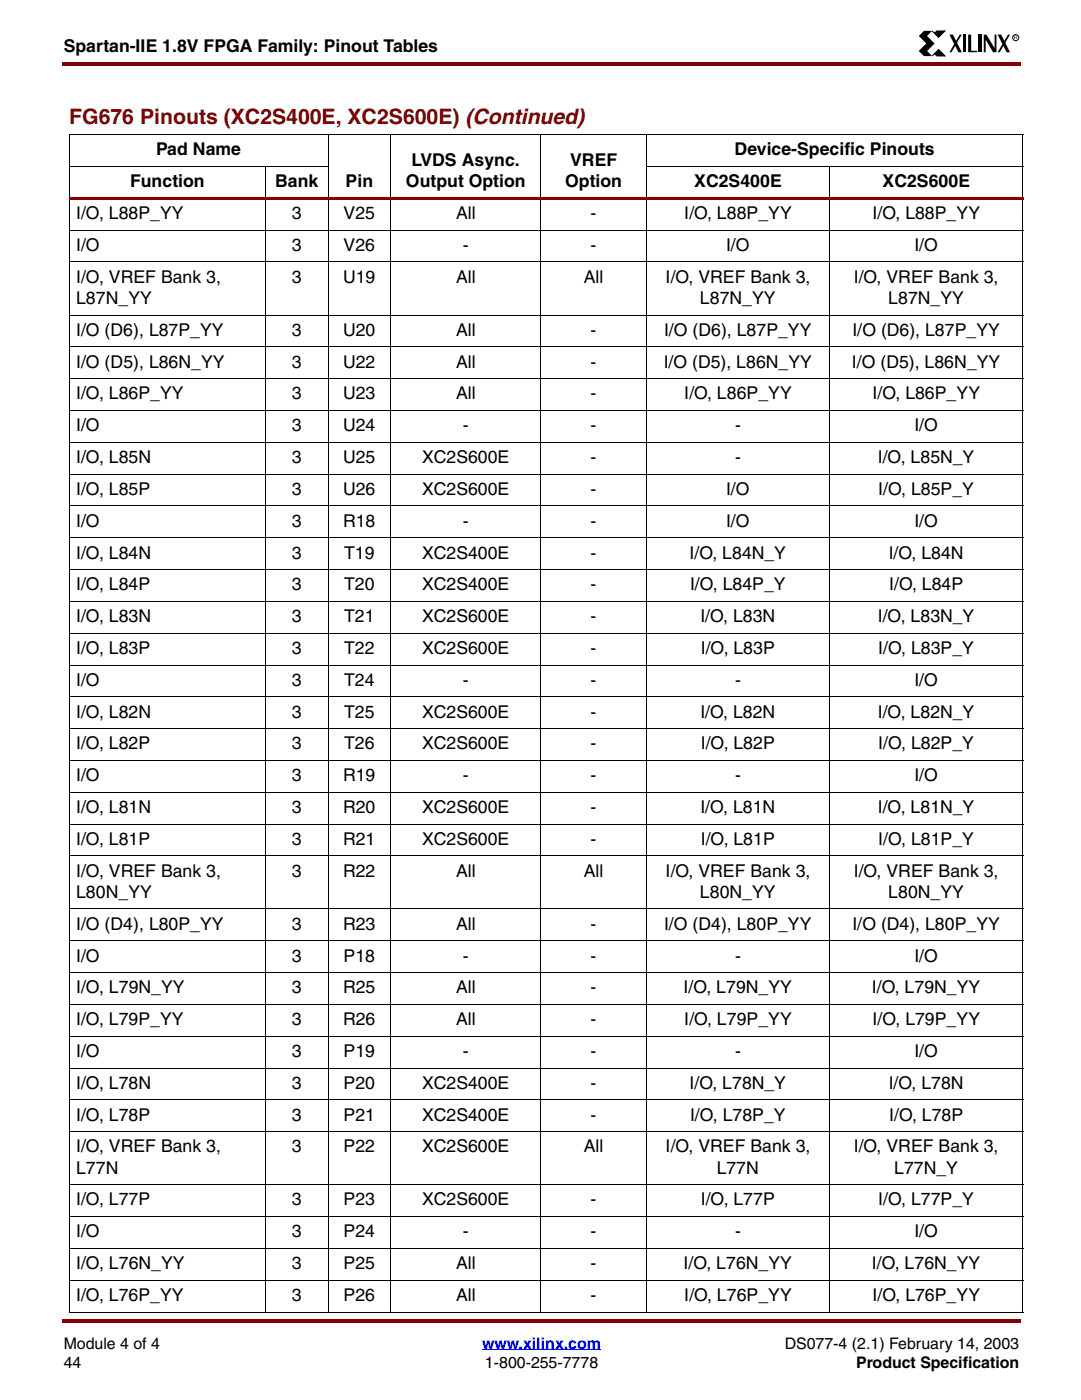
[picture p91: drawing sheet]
<svg xmlns="http://www.w3.org/2000/svg" width="216mm" height="279mm" viewBox="0 0 216 279" stroke-linecap="round" stroke-linejoin="round" font-family="sans-serif">
<defs><g id="words">
<text font-size="4.2" fill="#850000" x="13.8" y="24.8">FG676 Pinouts (XC2S400E, XC2S600E) (Continued)</text>
<g font-size="3.5">
<text x="12.7" y="10.5">Spartan-IIE 1.8V FPGA Family: Pinout Tables</text>
<text x="31.1" y="31">Pad Name</text>
<text x="82.1" y="33.1">LVDS Async.</text>
<text x="113.7" y="33.1">VREF</text>
<text x="146.5" y="31">Device-Specific Pinouts</text>
<text x="26" y="37.4">Function</text>
<text x="54.9" y="37.4">Bank</text>
<text x="68.9" y="37.4">Pin</text>
<text x="80.9" y="37.4">Output Option</text>
<text x="112.7" y="37.4">Option</text>
<text x="138.4" y="37.4">XC2S400E</text>
<text x="176" y="37.4">XC2S600E</text>
<text x="15.2" y="43.7">I/O, L88P_YY</text>
<text x="58.2" y="43.7">3</text>
<text x="68.5" y="43.7">V25</text>
<text x="90.9" y="43.7">All</text>
<text x="117.8" y="43.7">-</text>
<text x="136.4" y="43.7">I/O, L88P_YY</text>
<text x="174" y="43.7">I/O, L88P_YY</text>
<text x="15.2" y="50.1">I/O</text>
<text x="58.2" y="50.1">3</text>
<text x="68.5" y="50.1">V26</text>
<text x="92.3" y="50.1">-</text>
<text x="117.8" y="50.1">-</text>
<text x="144.8" y="50.1">I/O</text>
<text x="182.3" y="50.1">I/O</text>
<text x="15.2" y="56.4">I/O, VREF Bank 3,</text>
<text x="58.2" y="56.4">3</text>
<text x="68.4" y="56.4">U19</text>
<text x="90.9" y="56.4">All</text>
<text x="116.4" y="56.4">All</text>
<text x="132.7" y="56.4">I/O, VREF Bank 3,</text>
<text x="170.3" y="56.4">I/O, VREF Bank 3,</text>
<text x="15.2" y="60.7">L87N_YY</text>
<text x="139.6" y="60.7">L87N_YY</text>
<text x="177.1" y="60.7">L87N_YY</text>
<text x="15.2" y="67">I/O (D6), L87P_YY</text>
<text x="58.2" y="67">3</text>
<text x="68.4" y="67">U20</text>
<text x="90.9" y="67">All</text>
<text x="117.8" y="67">-</text>
<text x="132.4" y="67">I/O (D6), L87P_YY</text>
<text x="170" y="67">I/O (D6), L87P_YY</text>
<text x="15.2" y="73.4">I/O (D5), L86N_YY</text>
<text x="58.2" y="73.4">3</text>
<text x="68.4" y="73.4">U22</text>
<text x="90.9" y="73.4">All</text>
<text x="117.8" y="73.4">-</text>
<text x="132.3" y="73.4">I/O (D5), L86N_YY</text>
<text x="169.9" y="73.4">I/O (D5), L86N_YY</text>
<text x="15.2" y="79.7">I/O, L86P_YY</text>
<text x="58.2" y="79.7">3</text>
<text x="68.4" y="79.7">U23</text>
<text x="90.9" y="79.7">All</text>
<text x="117.8" y="79.7">-</text>
<text x="136.4" y="79.7">I/O, L86P_YY</text>
<text x="174" y="79.7">I/O, L86P_YY</text>
<text x="15.2" y="86.1">I/O</text>
<text x="58.2" y="86.1">3</text>
<text x="68.4" y="86.1">U24</text>
<text x="92.3" y="86.1">-</text>
<text x="117.8" y="86.1">-</text>
<text x="146.6" y="86.1">-</text>
<text x="182.3" y="86.1">I/O</text>
<text x="15.2" y="92.4">I/O, L85N</text>
<text x="58.2" y="92.4">3</text>
<text x="68.4" y="92.4">U25</text>
<text x="84.2" y="92.4">XC2S600E</text>
<text x="117.8" y="92.4">-</text>
<text x="146.6" y="92.4">-</text>
<text x="175" y="92.4">I/O, L85N_Y</text>
<text x="15.2" y="98.8">I/O, L85P</text>
<text x="58.2" y="98.8">3</text>
<text x="68.4" y="98.8">U26</text>
<text x="84.2" y="98.8">XC2S600E</text>
<text x="117.8" y="98.8">-</text>
<text x="144.8" y="98.8">I/O</text>
<text x="175.1" y="98.8">I/O, L85P_Y</text>
<text x="15.2" y="105.1">I/O</text>
<text x="58.2" y="105.1">3</text>
<text x="68.4" y="105.1">R18</text>
<text x="92.3" y="105.1">-</text>
<text x="117.8" y="105.1">-</text>
<text x="144.8" y="105.1">I/O</text>
<text x="182.3" y="105.1">I/O</text>
<text x="15.2" y="111.5">I/O, L84N</text>
<text x="58.2" y="111.5">3</text>
<text x="68.6" y="111.5">T19</text>
<text x="84.2" y="111.5">XC2S400E</text>
<text x="117.8" y="111.5">-</text>
<text x="137.5" y="111.5">I/O, L84N_Y</text>
<text x="177.2" y="111.5">I/O, L84N</text>
<text x="15.2" y="117.8">I/O, L84P</text>
<text x="58.2" y="117.8">3</text>
<text x="68.6" y="117.8">T20</text>
<text x="84.2" y="117.8">XC2S400E</text>
<text x="117.8" y="117.8">-</text>
<text x="137.6" y="117.8">I/O, L84P_Y</text>
<text x="177.3" y="117.8">I/O, L84P</text>
<text x="15.2" y="124.2">I/O, L83N</text>
<text x="58.2" y="124.2">3</text>
<text x="68.6" y="124.2">T21</text>
<text x="84.2" y="124.2">XC2S600E</text>
<text x="117.8" y="124.2">-</text>
<text x="139.7" y="124.2">I/O, L83N</text>
<text x="175" y="124.2">I/O, L83N_Y</text>
<text x="15.2" y="130.5">I/O, L83P</text>
<text x="58.2" y="130.5">3</text>
<text x="68.6" y="130.5">T22</text>
<text x="84.2" y="130.5">XC2S600E</text>
<text x="117.8" y="130.5">-</text>
<text x="139.7" y="130.5">I/O, L83P</text>
<text x="175.1" y="130.5">I/O, L83P_Y</text>
<text x="15.2" y="136.9">I/O</text>
<text x="58.2" y="136.9">3</text>
<text x="68.6" y="136.9">T24</text>
<text x="92.3" y="136.9">-</text>
<text x="117.8" y="136.9">-</text>
<text x="146.6" y="136.9">-</text>
<text x="182.3" y="136.9">I/O</text>
<text x="15.2" y="143.2">I/O, L82N</text>
<text x="58.2" y="143.2">3</text>
<text x="68.6" y="143.2">T25</text>
<text x="84.2" y="143.2">XC2S600E</text>
<text x="117.8" y="143.2">-</text>
<text x="139.7" y="143.2">I/O, L82N</text>
<text x="175" y="143.2">I/O, L82N_Y</text>
<text x="15.2" y="149.6">I/O, L82P</text>
<text x="58.2" y="149.6">3</text>
<text x="68.6" y="149.6">T26</text>
<text x="84.2" y="149.6">XC2S600E</text>
<text x="117.8" y="149.6">-</text>
<text x="139.7" y="149.6">I/O, L82P</text>
<text x="175.1" y="149.6">I/O, L82P_Y</text>
<text x="15.2" y="155.9">I/O</text>
<text x="58.2" y="155.9">3</text>
<text x="68.4" y="155.9">R19</text>
<text x="92.3" y="155.9">-</text>
<text x="117.8" y="155.9">-</text>
<text x="146.6" y="155.9">-</text>
<text x="182.3" y="155.9">I/O</text>
<text x="15.2" y="162.3">I/O, L81N</text>
<text x="58.2" y="162.3">3</text>
<text x="68.4" y="162.3">R20</text>
<text x="84.2" y="162.3">XC2S600E</text>
<text x="117.8" y="162.3">-</text>
<text x="139.7" y="162.3">I/O, L81N</text>
<text x="175" y="162.3">I/O, L81N_Y</text>
<text x="15.2" y="168.6">I/O, L81P</text>
<text x="58.2" y="168.6">3</text>
<text x="68.4" y="168.6">R21</text>
<text x="84.2" y="168.6">XC2S600E</text>
<text x="117.8" y="168.6">-</text>
<text x="139.7" y="168.6">I/O, L81P</text>
<text x="175.1" y="168.6">I/O, L81P_Y</text>
<text x="15.2" y="175">I/O, VREF Bank 3,</text>
<text x="15.2" y="179.2">L80N_YY</text>
<text x="58.2" y="175">3</text>
<text x="68.4" y="175">R22</text>
<text x="90.9" y="175">All</text>
<text x="116.4" y="175">All</text>
<text x="132.7" y="175">I/O, VREF Bank 3,</text>
<text x="139.6" y="179.2">L80N_YY</text>
<text x="170.3" y="175">I/O, VREF Bank 3,</text>
<text x="177.1" y="179.2">L80N_YY</text>
<text x="15.2" y="185.5">I/O (D4), L80P_YY</text>
<text x="58.2" y="185.5">3</text>
<text x="68.4" y="185.5">R23</text>
<text x="90.9" y="185.5">All</text>
<text x="117.8" y="185.5">-</text>
<text x="132.4" y="185.5">I/O (D4), L80P_YY</text>
<text x="170" y="185.5">I/O (D4), L80P_YY</text>
<text x="15.2" y="191.9">I/O</text>
<text x="58.2" y="191.9">3</text>
<text x="68.5" y="191.9">P18</text>
<text x="92.3" y="191.9">-</text>
<text x="117.8" y="191.9">-</text>
<text x="146.6" y="191.9">-</text>
<text x="182.3" y="191.9">I/O</text>
<text x="15.2" y="198.2">I/O, L79N_YY</text>
<text x="58.2" y="198.2">3</text>
<text x="68.4" y="198.2">R25</text>
<text x="90.9" y="198.2">All</text>
<text x="117.8" y="198.2">-</text>
<text x="136.3" y="198.2">I/O, L79N_YY</text>
<text x="173.9" y="198.2">I/O, L79N_YY</text>
<text x="15.2" y="204.6">I/O, L79P_YY</text>
<text x="58.2" y="204.6">3</text>
<text x="68.4" y="204.6">R26</text>
<text x="90.9" y="204.6">All</text>
<text x="117.8" y="204.6">-</text>
<text x="136.4" y="204.6">I/O, L79P_YY</text>
<text x="174" y="204.6">I/O, L79P_YY</text>
<text x="15.2" y="210.9">I/O</text>
<text x="58.2" y="210.9">3</text>
<text x="68.5" y="210.9">P19</text>
<text x="92.3" y="210.9">-</text>
<text x="117.8" y="210.9">-</text>
<text x="146.6" y="210.9">-</text>
<text x="182.3" y="210.9">I/O</text>
<text x="15.2" y="217.3">I/O, L78N</text>
<text x="58.2" y="217.3">3</text>
<text x="68.5" y="217.3">P20</text>
<text x="84.2" y="217.3">XC2S400E</text>
<text x="117.8" y="217.3">-</text>
<text x="137.5" y="217.3">I/O, L78N_Y</text>
<text x="177.2" y="217.3">I/O, L78N</text>
<text x="15.2" y="223.6">I/O, L78P</text>
<text x="58.2" y="223.6">3</text>
<text x="68.5" y="223.6">P21</text>
<text x="84.2" y="223.6">XC2S400E</text>
<text x="117.8" y="223.6">-</text>
<text x="137.6" y="223.6">I/O, L78P_Y</text>
<text x="177.3" y="223.6">I/O, L78P</text>
<text x="15.2" y="230">I/O, VREF Bank 3,</text>
<text x="58.2" y="230">3</text>
<text x="68.5" y="230">P22</text>
<text x="84.2" y="230">XC2S600E</text>
<text x="116.4" y="230">All</text>
<text x="132.7" y="230">I/O, VREF Bank 3,</text>
<text x="170.3" y="230">I/O, VREF Bank 3,</text>
<text x="15.2" y="234.2">L77N</text>
<text x="142.9" y="234.2">L77N</text>
<text x="178.3" y="234.2">L77N_Y</text>
<text x="15.2" y="240.6">I/O, L77P</text>
<text x="58.2" y="240.6">3</text>
<text x="68.5" y="240.6">P23</text>
<text x="84.2" y="240.6">XC2S600E</text>
<text x="117.8" y="240.6">-</text>
<text x="139.7" y="240.6">I/O, L77P</text>
<text x="175.1" y="240.6">I/O, L77P_Y</text>
<text x="15.2" y="246.9">I/O</text>
<text x="58.2" y="246.9">3</text>
<text x="68.5" y="246.9">P24</text>
<text x="92.3" y="246.9">-</text>
<text x="117.8" y="246.9">-</text>
<text x="146.6" y="246.9">-</text>
<text x="182.3" y="246.9">I/O</text>
<text x="15.2" y="253.3">I/O, L76N_YY</text>
<text x="58.2" y="253.3">3</text>
<text x="68.5" y="253.3">P25</text>
<text x="90.9" y="253.3">All</text>
<text x="117.8" y="253.3">-</text>
<text x="136.3" y="253.3">I/O, L76N_YY</text>
<text x="173.9" y="253.3">I/O, L76N_YY</text>
<text x="15.2" y="259.6">I/O, L76P_YY</text>
<text x="58.2" y="259.6">3</text>
<text x="68.5" y="259.6">P26</text>
<text x="90.9" y="259.6">All</text>
<text x="117.8" y="259.6">-</text>
<text x="136.4" y="259.6">I/O, L76P_YY</text>
<text x="174" y="259.6">I/O, L76P_YY</text>
</g>
<g font-size="3.2">
<text x="12.7" y="269.2">Module 4 of 4</text>
<text x="156.5" y="269.2">DS077-4 (2.1) February 14, 2003</text>
<text x="12.7" y="273.1">44</text>
<text x="96.7" y="273.1">1-800-255-7778</text>
<text x="170.7" y="273.1">Product Specification</text>
</g>
<text font-size="3.2" fill="#00f" x="96.1" y="269.2">www.xilinx.com</text>
<text font-size="1" x="202.2" y="7.9">R</text>
</g></defs>
<g fill="#850000">
<path d="M12.4 12.4h.3v.7h-.3z"/>
<path d="M12.7 12.4h190.8v.7h-190.8z"/>
</g>
<path d="M12.7 267h190.5v9.9h-190.5z" fill="#fff"/>
<path d="M96.1 269.4h23.7" fill="none" stroke="#00f" stroke-width=".2"/>
<g fill="#850000">
<path d="M12.4 263.2h.3v.7h-.3z"/>
<path d="M12.7 263.2h190.8v.7h-190.8z"/>
</g>
<path d="M183.1 6.1h20.1v5.2h-20.1z" fill="#fff"/>
<path d="M184.2 6.2h1.7l-1.1 1 1.6 1.5-1.5 1.5 1 1h-1.7l-1-1 1.5-1.5-1.5-1.5zM189.3 6.9h.7l1.8 3.5h-.7zM191.4 6.9h.4l-2.1 3.5h-.4zM192 6.9h.6v3.5h-.6zM193 6.9h.6v3.2h1.2v.3h-1.8zM195.1 6.9h.6v3.5h-.6zM196.2 6.9h.5l1.6 2.7v-2.7h.4v3.5h-.7l-1.5-2.5v2.5h-.3zM198.9 6.9h.7l1.8 3.5h-.7zM201 6.9h.4l-2.1 3.5h-.4z" fill="#000"/>
<path d="M185.9 6.2l.4 .4 .5-.4h1.6l-1.3 1.3zM186.3 10.7l-.4 .5 1.3-1.3 1.3 1.3h-1.7z" fill="#000" stroke="#000" stroke-width=".2"/>
<g fill="none" stroke="#000" stroke-width=".2">
<path d="M13.8 26.9h190.2M13.8 33.2h51.6M13.8 26.9v234.9M53 33.2v228.7M65.4 26.8v235.1M77.9 26.8v235.1M107.9 26.8v235.1M128.8 33.2h75.2M128.9 26.8v235.1M165.4 33.2v228.7M204 26.9v234.9"/>
<circle cx="202.5" cy="7.5" r=".6"/>
</g>
<path d="M13.8 39.3h190.2v.6h-190.2z" fill="#850000"/>
<g fill="none" stroke="#000" stroke-width=".2">
<path d="M13.8 45.9h190.2M13.8 52.3h190.2M13.8 62.9h190.2M13.8 69.2h190.2M13.8 75.6h190.2M13.8 81.9h190.2M13.8 88.3h190.2M13.8 94.6h190.2M13.8 101h190.2M13.8 107.3h190.2M13.8 113.7h190.2M13.8 120h190.2"/>
<path d="M13.8 126.4h190.2M13.8 132.7h190.2M13.8 139.1h190.2M13.8 145.4h190.2M13.8 151.8h190.2M13.8 158.1h190.2M13.8 164.5h190.2M13.8 170.8h190.2M13.8 181.4h190.2M13.8 187.7h190.2M13.8 194.1h190.2M13.8 200.4h190.2"/>
<path d="M13.8 206.8h190.2M13.8 213.1h190.2M13.8 219.5h190.2M13.8 225.8h190.2M13.8 236.4h190.2M13.8 242.8h190.2M13.8 249.2h190.2M13.8 255.5h190.2M13.8 261.9h190.2"/>
</g>
<use href="#words"/>
</svg>
